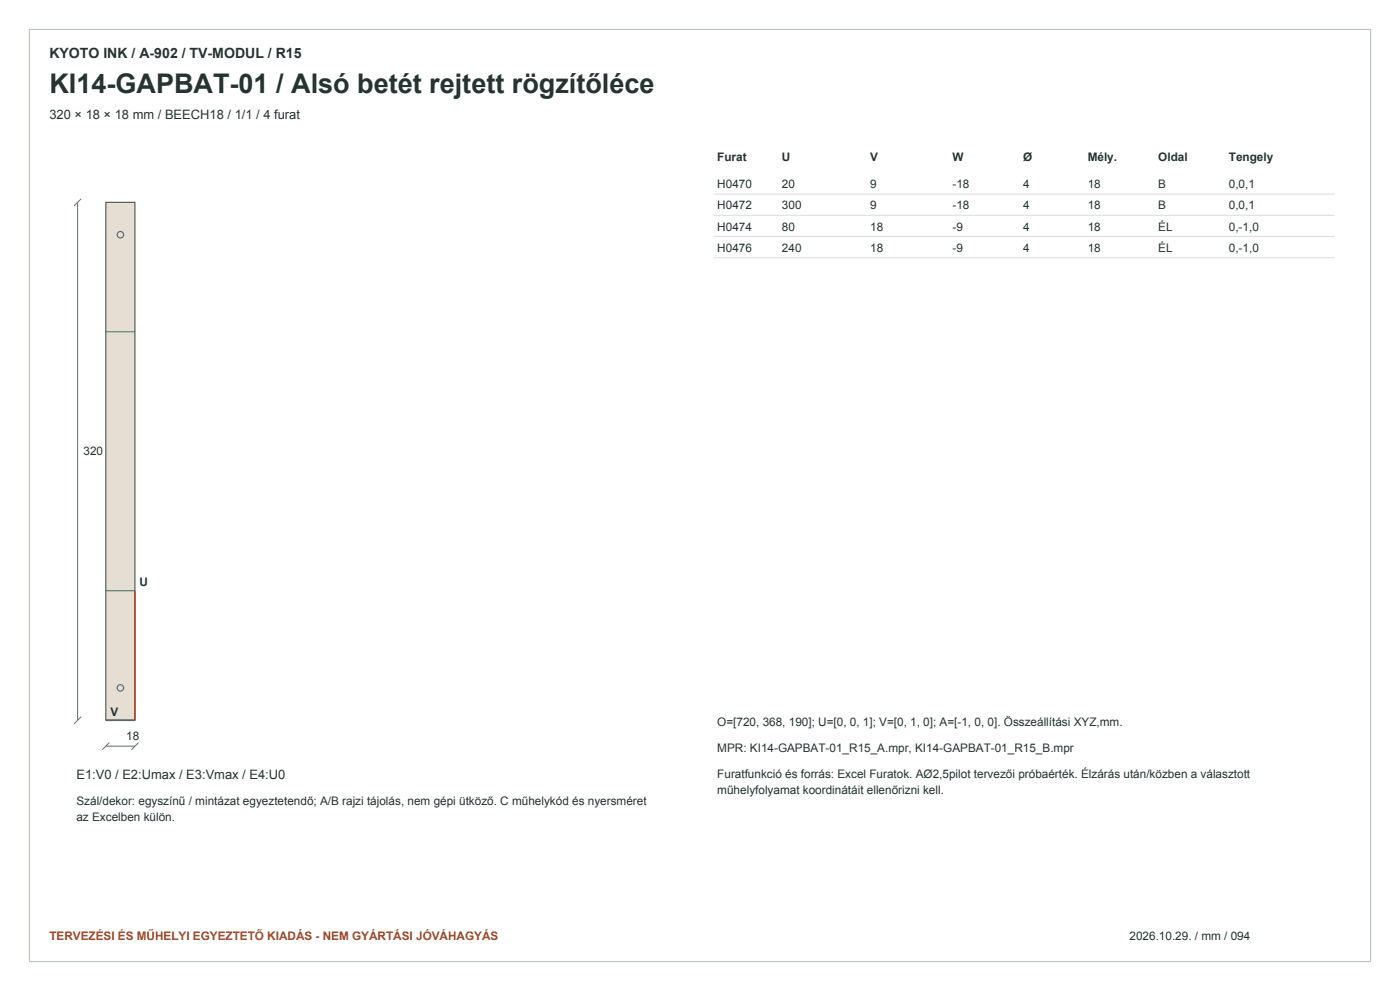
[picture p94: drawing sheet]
<svg xmlns="http://www.w3.org/2000/svg" width="420mm" height="297mm" viewBox="0 0 420 297" stroke-linecap="round" stroke-linejoin="round" font-family="sans-serif">
<defs><g id="words">
<text font-size="8.1" fill="#263331" x="14.8" y="27.9">KI14-GAPBAT-01 / Alsó betét rejtett rögzítőléce</text>
<text font-size="4.2" fill="#263331" x="14.8" y="17.3">KYOTO INK / A-902 / TV-MODUL / R15</text>
<g font-size="3.9" fill="#263331">
<text x="14.8" y="35.6">320 × 18 × 18 mm / BEECH18 / 1/1 / 4 furat</text>
<text x="22.9" y="233.5">E1:V0 / E2:Umax / E3:Vmax / E4:U0</text>
</g>
<g font-size="3.5" fill="#263331">
<text x="215.2" y="48.3">Furat</text>
<text x="234.6" y="48.3">U</text>
<text x="261.1" y="48.3">V</text>
<text x="285.8" y="48.3">W</text>
<text x="306.9" y="48.3">Ø</text>
<text x="326.3" y="48.3">Mély.</text>
<text x="347.5" y="48.3">Oldal</text>
<text x="368.7" y="48.3">Tengely</text>
<text x="215.2" y="56.4">H0470</text>
<text x="234.6" y="56.4">20</text>
<text x="261.1" y="56.4">9</text>
<text x="285.8" y="56.4">-18</text>
<text x="306.9" y="56.4">4</text>
<text x="326.3" y="56.4">18</text>
<text x="347.5" y="56.4">B</text>
<text x="368.7" y="56.4">0,0,1</text>
<text x="215.2" y="62.8">H0472</text>
<text x="234.6" y="62.8">300</text>
<text x="261.1" y="62.8">9</text>
<text x="285.8" y="62.8">-18</text>
<text x="306.9" y="62.8">4</text>
<text x="326.3" y="62.8">18</text>
<text x="347.5" y="62.8">B</text>
<text x="368.7" y="62.8">0,0,1</text>
<text x="215.2" y="69.1">H0474</text>
<text x="234.6" y="69.1">80</text>
<text x="261.1" y="69.1">18</text>
<text x="285.8" y="69.1">-9</text>
<text x="306.9" y="69.1">4</text>
<text x="326.3" y="69.1">18</text>
<text x="347.5" y="69.1">ÉL</text>
<text x="368.7" y="69.1">0,-1,0</text>
<text x="215.2" y="75.5">H0476</text>
<text x="234.6" y="75.5">240</text>
<text x="261.1" y="75.5">18</text>
<text x="285.8" y="75.5">-9</text>
<text x="306.9" y="75.5">4</text>
<text x="326.3" y="75.5">18</text>
<text x="347.5" y="75.5">ÉL</text>
<text x="368.7" y="75.5">0,-1,0</text>
<text x="25" y="136.5">320</text>
<text x="41.9" y="175.6">U</text>
<text x="33.2" y="214.5">V</text>
<text x="37.9" y="221.9">18</text>
<text x="215.2" y="217.6">O=[720, 368, 190]; U=[0, 0, 1]; V=[0, 1, 0]; A=[-1, 0, 0]. Összeállítási XYZ,mm.</text>
<text x="215.2" y="225.4">MPR: KI14-GAPBAT-01_R15_A.mpr, KI14-GAPBAT-01_R15_B.mpr</text>
<text x="215.2" y="233.1">Furatfunkció és forrás: Excel Furatok. AØ2,5pilot tervezői próbaérték. Élzárás után/közben a választott</text>
<text x="215.2" y="238.1">műhelyfolyamat koordinátáit ellenőrizni kell.</text>
<text x="22.9" y="241.3">Szál/dekor: egyszínű / mintázat egyeztetendő; A/B rajzi tájolás, nem gépi ütköző. C műhelykód és nyersméret</text>
<text x="22.9" y="246.2">az Excelben külön.</text>
<text x="338.9" y="281.8">2026.10.29. / mm / 094</text>
</g>
<text font-size="3.5" fill="#a0492b" x="14.8" y="281.8">TERVEZÉSI ÉS MŰHELYI EGYEZTETŐ KIADÁS - NEM GYÁRTÁSI JÓVÁHAGYÁS</text>
</g></defs>
<path d="M8.8 8.8h402.4v279.4h-402.4z" fill="none" stroke="#bdc7c0" stroke-width=".35"/>
<path d="M31.7 60.6h8.8v155.3h-8.8z" fill-rule="evenodd" fill="#e5dfd3" stroke="#4e6057" stroke-width=".35"/>
<g fill="none" stroke="#316ca1" stroke-width=".35">
<circle cx="36.1" cy="70.3" r=".97"/>
<circle cx="36.1" cy="206.2" r=".97"/>
</g>
<path d="M31.7 99.4h8.8M31.7 177.1h8.8" fill="none" stroke="#2f8755" stroke-width=".3"/>
<path d="M24.3 59.6l-2.1 2.1M23.3 60.6v155.3M24.3 214.8l-2.1 2.1M31.7 223.6h8.8M32.8 222.6l-2.1 2.1M41.5 222.6l-2.1 2.1" fill="none" stroke="#61736b" stroke-width=".3"/>
<path d="M40.5 177.1v38.8" fill="none" stroke="#9f492e" stroke-width=".49"/>
<path d="M31.7 215.9h8.8" fill="none" stroke="#2d6896" stroke-width=".49"/>
<path d="M214.1 58.2h186.3M214.1 64.5h186.3M214.1 70.9h186.3M214.1 77.2h186.3" fill="none" stroke="#d9dfd9" stroke-width=".3"/>
<use href="#words"/>
</svg>
